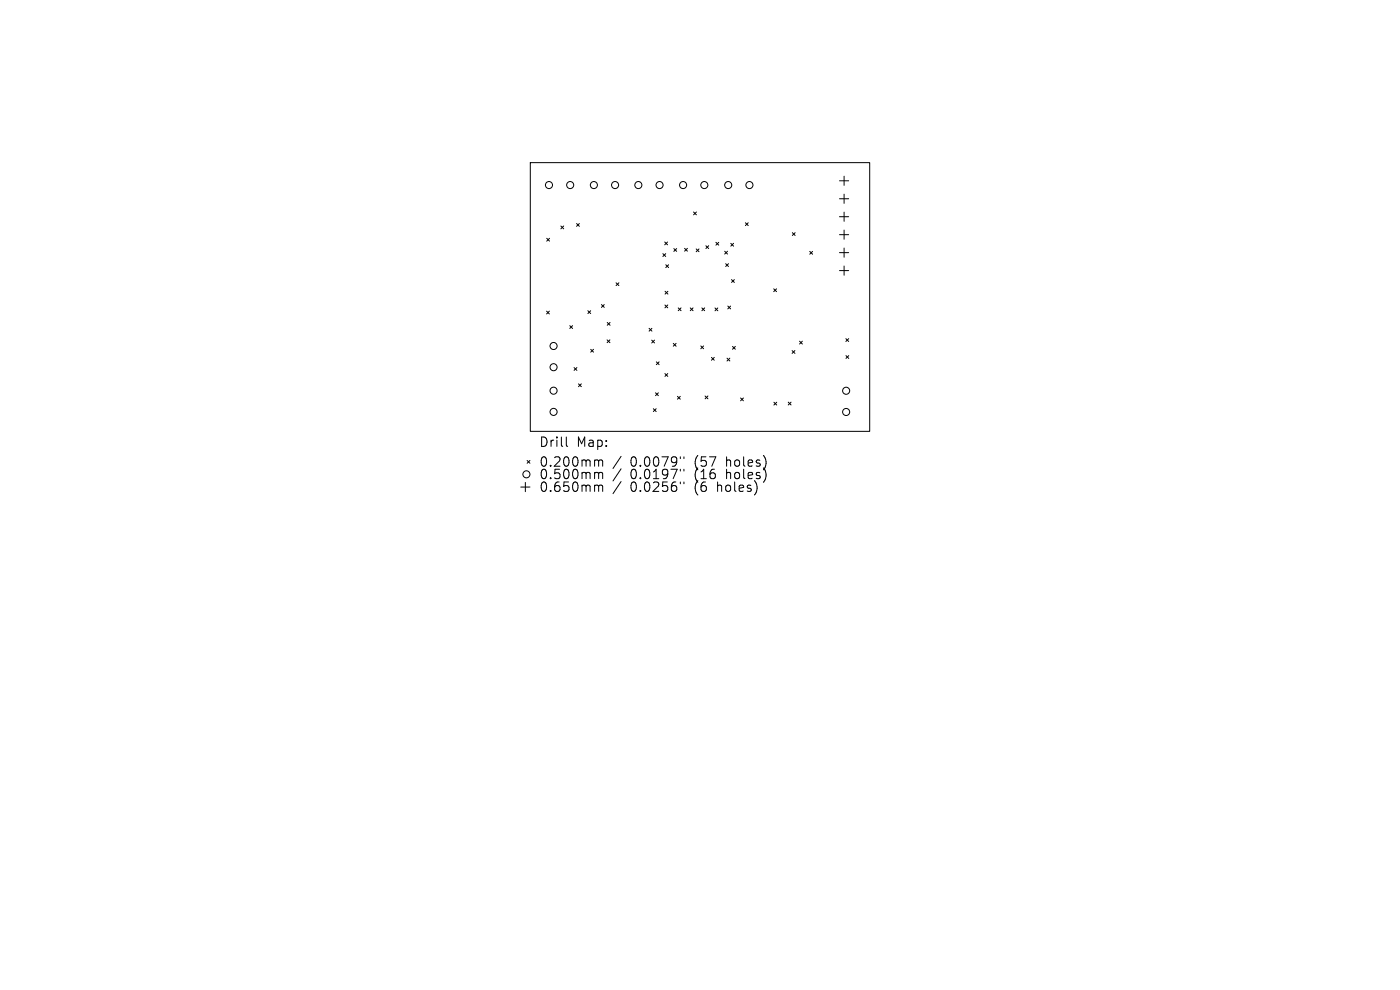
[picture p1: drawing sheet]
<svg xmlns="http://www.w3.org/2000/svg" width="297mm" height="210mm" viewBox="0 0 297 210" stroke-linecap="round" stroke-linejoin="round" font-family="sans-serif">
<defs><g id="words">
<g font-size="2.8">
<text x="114.4" y="95">Drill</text>
<text x="122.3" y="95">Map:</text>
<text x="114.4" y="99.2">0.200mm</text>
<text x="114.4" y="101.9">0.500mm</text>
<text x="133.7" y="99.2">0.0079&quot;</text>
<text x="133.7" y="101.9">0.0197&quot;</text>
<text x="147.3" y="99.2">(57</text>
<text x="147.3" y="101.9">(16</text>
<text x="154.1" y="99.2">holes)</text>
<text x="154.1" y="101.9">holes)</text>
<text x="114.4" y="104.6">0.650mm</text>
<text x="133.7" y="104.6">0.0256&quot;</text>
<text x="147.3" y="104.6">(6</text>
<text x="152.2" y="104.6">holes)</text>
</g>
</g></defs>
<g fill="none" stroke="#000" stroke-width=".21">
<path d="M112.5 34.5h72v57h-72zM178.1 38.4h1.9M179.1 37.4v1.9M116 50.6l.6 .6M116.6 50.6l-.6 .6M119 47.9l.6 .6M119.6 47.9l-.6 .6M122.3 47.4l.6 .6M122.9 47.4l-.6 .6M130.7 60l.6 .6M131.3 60l-.6 .6M140.6 53.8l.6 .6"/>
<path d="M141 51.3l.6 .6M141.2 53.8l-.6 .6M141.2 56.2l.6 .6M141.6 51.3l-.6 .6M141.8 56.2l-.6 .6M143 52.7l.6 .6M143.6 52.7l-.6 .6M145.2 52.7l.6 .6M145.8 52.7l-.6 .6M147.1 45l.6 .6M147.7 52.8l.6 .6M147.7 45l-.6 .6"/>
<path d="M148.3 52.8l-.6 .6M149.7 52.1l.6 .6M150.3 52.1l-.6 .6M151.9 51.4l.6 .6M152.5 51.4l-.6 .6M153.7 53.3l.6 .6M153.9 55.9l.6 .6M154.3 53.3l-.6 .6M154.5 55.9l-.6 .6M155 51.6l.6 .6M155.2 59.3l.6 .6M155.6 51.6l-.6 .6"/>
<path d="M155.8 59.3l-.6 .6M158.1 47.3l.6 .6M158.7 47.3l-.6 .6M168.1 49.4l.6 .6M168.7 49.4l-.6 .6M171.8 53.3l.6 .6M172.4 53.3l-.6 .6M178.1 42.2h1.9M178.1 46h1.9M178.1 49.8h1.9M178.1 53.6h1.9M178.1 57.4h1.9"/>
<path d="M179.1 41.2v1.9M179.1 45v1.9M179.1 48.8v2M179.1 52.6v2M179.1 56.4v2M116 66l.6 .6M116.6 66l-.6 .6M120.9 69.1l.6 .6M121.5 69.1l-.6 .6M121.8 78l.6 .6M122.4 78l-.6 .6M124.7 65.9l.6 .6"/>
<path d="M125.3 65.9l-.6 .6M125.3 74.1l.6 .6M125.9 74.1l-.6 .6M127.6 64.6l.6 .6M128.2 64.6l-.6 .6M128.8 72.1l.6 .6M128.8 68.4l.6 .6M129.4 72.1l-.6 .6M129.4 68.4l-.6 .6M137.7 69.6l.6 .6M138.3 72.2l.6 .6M138.3 69.6l-.6 .6"/>
<path d="M138.9 72.2l-.6 .6M139.2 76.8l.6 .6M139.8 76.8l-.6 .6M141.1 64.7l.6 .6M141.1 79.2l.6 .6M141.1 61.8l.6 .6M141.7 64.7l-.6 .6M141.7 79.2l-.6 .6M141.7 61.8l-.6 .6M142.8 72.8l.6 .6M143.4 72.8l-.6 .6M143.9 65.3l.6 .6"/>
<path d="M144.5 65.3l-.6 .6M146.4 65.3l.6 .6M147 65.3l-.6 .6M148.7 73.4l.6 .6M148.9 65.3l.6 .6M149.3 73.4l-.6 .6M149.5 65.3l-.6 .6M150.9 75.8l.6 .6M151.5 75.8l-.6 .6M151.7 65.3l.6 .6M152.3 65.3l-.6 .6M154.2 76l.6 .6"/>
<path d="M154.4 64.9l.6 .6M154.8 76l-.6 .6M155 64.9l-.6 .6M155.4 73.5l.6 .6M156 73.5l-.6 .6M164.1 61.3l.6 .6M164.7 61.3l-.6 .6M168 74.4l.6 .6M168.6 74.4l-.6 .6M169.6 72.4l.6 .6M170.2 72.4l-.6 .6M179.4 71.8l.6 .6"/>
<path d="M179.5 75.4l.6 .6M180 71.8l-.6 .6M180.1 75.4l-.6 .6M111.8 97.7l.6 .6M112.4 97.7l-.6 .6M120.1 92.7v1.7l.3 .3M122.7 81.4l.6 .6M123.3 81.4l-.6 .6M126.7 97.6l.3 .3M127 97.9v1M127 97.9l.3-.3 .5 .1 .1 1.2M131.8 96.8l-1.8 2.6"/>
<path d="M131.8 99.4l-1.8 2.6M138.6 86.7l.6 .6M139.1 83.3l.6 .6M139.2 86.7l-.6 .6M139.7 83.3l-.6 .6M143.7 84.1l.6 .6M144.3 84.1l-.6 .6M144.3 96.9v.4M144.3 99.5v.4M145.1 96.9v.4M145.1 99.5v.4M149.6 84l.6 .6"/>
<path d="M150.2 84l-.6 .6M157.1 84.4l.6 .6M157.7 84.4l-.6 .6M162.4 97.5v1.3M164.2 85.3l.6 .6M164.8 85.3l-.6 .6M167.2 85.3l.6 .6M167.8 85.3l-.6 .6M110.5 103.3h1.9M111.5 102.3v2M126.7 100.2l.3 .3M126.7 102.9l.3 .3"/>
<path d="M127 100.5v1M127 103.2v1M127 100.5l.3-.3 .5 .1 .1 1.2M127 103.2l.3-.3 .5 .1 .1 1.2M131.8 102.1l-1.8 2.6M144.3 102.2v.4M145.1 102.2v.4M160.6 103.3l-.1 .8M162.4 100.1v1.3"/>
<circle cx="116.5" cy="39.3" r=".75"/>
<circle cx="121" cy="39.3" r=".75"/>
<circle cx="126" cy="39.3" r=".75"/>
<circle cx="130.5" cy="39.3" r=".75"/>
<circle cx="135.4" cy="39.3" r=".75"/>
<circle cx="139.9" cy="39.3" r=".75"/>
<circle cx="144.9" cy="39.3" r=".75"/>
<circle cx="149.4" cy="39.3" r=".75"/>
<circle cx="154.5" cy="39.3" r=".75"/>
<circle cx="159" cy="39.3" r=".75"/>
<circle cx="117.4" cy="77.9" r=".75"/>
<circle cx="117.4" cy="73.4" r=".75"/>
<circle cx="117.4" cy="87.4" r=".75"/>
<circle cx="117.4" cy="82.9" r=".75"/>
<circle cx="179.5" cy="87.4" r=".75"/>
<circle cx="179.5" cy="82.9" r=".75"/>
<circle cx="111.7" cy="100.6" r=".75"/>
</g>
<use href="#words"/>
</svg>
